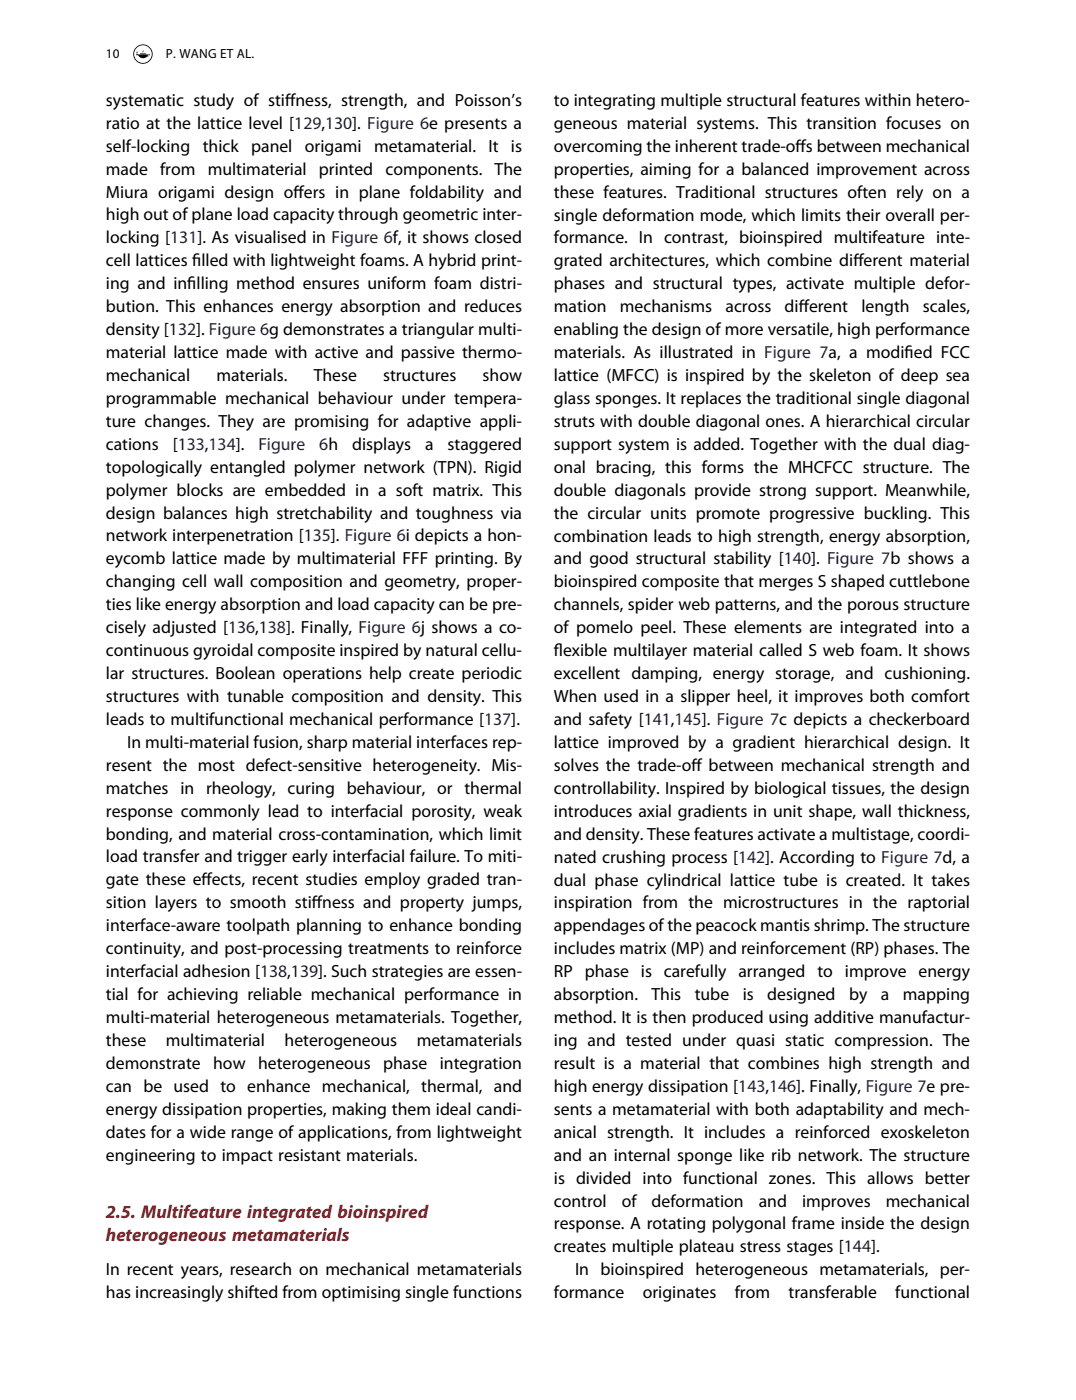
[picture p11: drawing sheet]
<svg xmlns="http://www.w3.org/2000/svg" width="215mm" height="280mm" viewBox="0 0 215 280" stroke-linecap="round" stroke-linejoin="round" font-family="sans-serif">
<defs><g id="words">
<g font-size="3.7" fill="#831f26">
<text x="21.2" y="243.6">2.5. Multifeature integrated bioinspired</text>
<text x="21.2" y="248.2">heterogeneous metamaterials</text>
</g>
<g font-size="3.5">
<text x="21.2" y="21.2">systematic study of stif</text>
<text x="57" y="21.2">fness, strength, and Poisson’s</text>
<text x="110.7" y="21.2">to integrating multiple structural features within hetero-</text>
<text x="21.2" y="25.8">ratio at the lattice level [129,130]. Figure 6e presents a</text>
<text x="110.7" y="25.8">geneous material systems. This transition focuses on</text>
<text x="21.2" y="30.3">self-locking</text>
<text x="21.2" y="34.9">made from multimaterial printed components. The</text>
<text x="40.5" y="30.3">thick panel</text>
<text x="60.9" y="30.3">origami metamaterial.</text>
<text x="97.6" y="30.3">It is</text>
<text x="110.7" y="34.9">properties, aiming for a balanced improvement across</text>
<text x="110.7" y="30.3">overcoming the inherent trade-of</text>
<text x="159" y="30.3">fs between mechanical</text>
<text x="21.2" y="39.5">Miura origami design of</text>
<text x="58.7" y="39.5">fers in plane foldability and</text>
<text x="110.7" y="39.5">these features. Traditional structures often rely on a</text>
<text x="21.2" y="44.1">high out of plane load capacity through geometric inter-</text>
<text x="110.7" y="44.1">single deformation mode, which limits their overall per-</text>
<text x="21.2" y="48.7">locking [131]. As visualised in Figure 6f, it shows closed</text>
<text x="21.2" y="53.3">cell lattices f</text>
<text x="38.4" y="53.3">illed with lightweight foams. A hybrid print-</text>
<text x="110.7" y="48.7">formance. In contrast, bioinspired multifeature inte-</text>
<text x="110.7" y="53.3">grated architectures, which combine dif</text>
<text x="170.5" y="53.3">ferent material</text>
<text x="21.2" y="57.9">ing and inf</text>
<text x="37.4" y="57.9">illing method ensures uniform foam distri-</text>
<text x="110.7" y="57.9">phases and structural types, activate multiple defor-</text>
<text x="21.2" y="62.4">bution. This enhances energy absorption and reduces</text>
<text x="110.7" y="62.4">mation</text>
<text x="123.9" y="62.4">mechanisms</text>
<text x="145" y="62.4">across</text>
<text x="156.8" y="62.4">dif</text>
<text x="159.6" y="62.4">ferent</text>
<text x="172.1" y="62.4">length</text>
<text x="184.4" y="62.4">scales,</text>
<text x="21.2" y="67">density [132]. Figure 6g demonstrates a triangular multi-</text>
<text x="21.2" y="71.6">material lattice made with active and passive thermo-</text>
<text x="110.7" y="67">enabling the design of more versatile, high performance</text>
<text x="110.7" y="71.6">materials. As illustrated in Figure 7a, a modif</text>
<text x="180.8" y="71.6">ied FCC</text>
<text x="21.2" y="76.2">mechanical</text>
<text x="43.2" y="76.2">materials.</text>
<text x="62.7" y="76.2">These</text>
<text x="76.5" y="76.2">structures</text>
<text x="96.4" y="76.2">show</text>
<text x="110.7" y="76.2">lattice (MFCC) is inspired by the skeleton of deep sea</text>
<text x="21.2" y="80.8">programmable mechanical behaviour under tempera-</text>
<text x="110.7" y="80.8">glass sponges. It replaces the traditional single diagonal</text>
<text x="21.2" y="85.4">ture changes. They are promising for adaptive appli-</text>
<text x="21.2" y="90">cations</text>
<text x="34.5" y="90">[133,134].</text>
<text x="70.4" y="90">displays</text>
<text x="85" y="90">a</text>
<text x="89.4" y="90">staggered</text>
<text x="110.7" y="85.4">struts with double diagonal ones. A hierarchical circular</text>
<text x="110.7" y="90">support system is added. Together with the dual diag-</text>
<text x="21.2" y="94.5">topologically entangled polymer network (TPN). Rigid</text>
<text x="110.7" y="94.5">onal bracing, this forms the MHCFCC structure. The</text>
<text x="21.2" y="99.1">polymer blocks are embedded in a soft matrix. This</text>
<text x="110.7" y="99.1">double diagonals provide strong support. Meanwhile,</text>
<text x="21.2" y="103.7">design balances high stretchability and toughness via</text>
<text x="110.7" y="103.7">the circular units promote progressive buckling. This</text>
<text x="21.2" y="112.9">eycomb lattice made by multimaterial FFF printing. By</text>
<text x="21.2" y="108.3">network interpenetration [135]. Figure 6i depicts a hon-</text>
<text x="110.7" y="112.9">and good structural stability [140]. Figure 7b shows a</text>
<text x="110.7" y="108.3">combination leads to high strength, energy absorption,</text>
<text x="21.2" y="117.5">changing cell wall composition and geometry, proper-</text>
<text x="110.7" y="117.5">bioinspired composite that merges S shaped cuttlebone</text>
<text x="21.2" y="122.1">ties like energy absorption and load capacity can be pre-</text>
<text x="110.7" y="122.1">channels, spider web patterns, and the porous structure</text>
<text x="21.2" y="126.6">cisely adjusted [136,138]. Finally, Figure 6j shows a co-</text>
<text x="21.2" y="131.2">continuous gyroidal composite inspired by natural cellu-</text>
<text x="110.7" y="131.2">f</text>
<text x="110.7" y="131.2">lexible multilayer material called S web foam. It shows</text>
<text x="110.7" y="126.6">of pomelo peel. These elements are integrated into a</text>
<text x="21.2" y="135.8">lar structures. Boolean operations help create periodic</text>
<text x="110.7" y="135.8">excellent damping, energy storage, and cushioning.</text>
<text x="21.2" y="140.4">structures with tunable composition and density. This</text>
<text x="110.7" y="140.4">When used in a slipper heel, it improves both comfort</text>
<text x="21.2" y="145">leads to multifunctional mechanical performance [137].</text>
<text x="25.4" y="149.6">In multi-material fusion, sharp material interfaces rep-</text>
<text x="110.7" y="145">and safety [141,145]. Figure 7c depicts a checkerboard</text>
<text x="110.7" y="149.6">lattice improved by a gradient hierarchical design. It</text>
<text x="21.2" y="154.2">resent the most defect-sensitive heterogeneity. Mis-</text>
<text x="110.7" y="154.2">solves the trade-of between mechanical strength and</text>
<text x="138.2" y="154.2">f</text>
<text x="21.2" y="158.7">matches in rheology, curing behaviour, or thermal</text>
<text x="110.7" y="158.7">controllability. Inspired by biological tissues, the design</text>
<text x="21.2" y="163.3">response commonly lead to interfacial porosity, weak</text>
<text x="21.2" y="167.9">bonding, and material cross-contamination, which limit</text>
<text x="110.7" y="163.3">introduces axial gradients in unit shape, wall thickness,</text>
<text x="110.7" y="167.9">and density. These features activate a multistage, coordi-</text>
<text x="21.2" y="172.5">load transfer and trigger early interfacial failure. To miti-</text>
<text x="110.7" y="172.5">nated crushing process [142]. According to Figure 7d, a</text>
<text x="21.2" y="177.1">gate these ef</text>
<text x="40.3" y="177.1">fects, recent studies employ graded tran-</text>
<text x="110.7" y="177.1">dual phase cylindrical lattice tube is created. It takes</text>
<text x="21.2" y="181.7">sition layers to smooth stif</text>
<text x="62.3" y="181.7">fness and property jumps,</text>
<text x="110.7" y="181.7">inspiration from the microstructures in the raptorial</text>
<text x="21.2" y="186.3">interface-aware toolpath planning to enhance bonding</text>
<text x="21.2" y="190.9">continuity, and post-processing treatments to reinforce</text>
<text x="110.7" y="190.9">includes matrix (MP) and reinforcement (RP) phases. The</text>
<text x="110.7" y="186.3">appendages ofthe peacock mantis shrimp. The structure</text>
<text x="21.2" y="195.4">interfacial adhesion [138,139]. Such strategies are essen-</text>
<text x="110.7" y="195.4">RP phase is carefully arranged to improve energy</text>
<text x="21.2" y="200">tial for achieving reliable mechanical performance in</text>
<text x="110.7" y="200">absorption.</text>
<text x="130.2" y="200">This</text>
<text x="138.8" y="200">tube</text>
<text x="148.4" y="200">is</text>
<text x="153.3" y="200">designed</text>
<text x="169.7" y="200">by</text>
<text x="176" y="200">a</text>
<text x="180.4" y="200">mapping</text>
<text x="21.2" y="204.6">multi-material heterogeneous metamaterials. Together,</text>
<text x="21.2" y="209.2">these</text>
<text x="33.1" y="209.2">multimaterial</text>
<text x="56.9" y="209.2">heterogeneous</text>
<text x="83.3" y="209.2">metamaterials</text>
<text x="110.7" y="204.6">method. It is then produced using additive manufactur-</text>
<text x="110.7" y="209.2">ing and tested under quasi static compression. The</text>
<text x="21.2" y="213.8">demonstrate</text>
<text x="42.6" y="213.8">how</text>
<text x="51.6" y="213.8">heterogeneous</text>
<text x="76.6" y="213.8">phase</text>
<text x="87.9" y="213.8">integration</text>
<text x="110.7" y="213.8">result is a material that combines high strength and</text>
<text x="21.2" y="218.4">can be used to enhance mechanical, thermal, and</text>
<text x="110.7" y="218.4">high energy dissipation [143,146]. Finally, Figure 7e pre-</text>
<text x="21.2" y="223">energy dissipation properties, making them ideal candi-</text>
<text x="21.2" y="227.5">dates for a wide range of applications, from lightweight</text>
<text x="110.7" y="223">sents a metamaterial with both adaptability and mech-</text>
<text x="110.7" y="227.5">anical strength. It includes a reinforced exoskeleton</text>
<text x="21.2" y="232.1">engineering to impact resistant materials.</text>
<text x="110.7" y="232.1">and an internal sponge like rib network. The structure</text>
<text x="110.7" y="236.7">is divided into functional zones. This allows better</text>
<text x="110.7" y="241.3">control</text>
<text x="110.7" y="245.9">response. A rotating polygonal frame inside the design</text>
<text x="124.2" y="241.3">of</text>
<text x="130.2" y="241.3">deformation</text>
<text x="151.6" y="241.3">and</text>
<text x="160.3" y="241.3">improves</text>
<text x="177" y="241.3">mechanical</text>
<text x="110.7" y="250.5">creates multiple plateau stress stages [144].</text>
<text x="21.2" y="255.1">In recent years, research on mechanical metamaterials</text>
<text x="114.9" y="255.1">In bioinspired heterogeneous metamaterials, per-</text>
<text x="21.2" y="259.6">has increasingly shifted from optimising single functions</text>
<text x="110.7" y="259.6">formance</text>
<text x="128.4" y="259.6">originates</text>
<text x="146.8" y="259.6">from</text>
<text x="157.6" y="259.6">transferable</text>
<text x="178.9" y="259.6">functional</text>
</g>
<g font-size="3.5" fill="#010181">
<text x="51.6" y="90">Figure</text>
<text x="63.8" y="90">6h</text>
</g>
<g font-size="2.6">
<text x="21.2" y="11.6">10</text>
<text x="33.1" y="11.6">P. WANG ET AL.</text>
</g>
</g></defs>
<g fill="#000">
<path d="M27.4 10.2v.5l-.1-.1zM27.9 10.6h1.3zM28 10.8h1.2zM28.5 10.2l.3-.1-.2 .4-.1-.1z"/>
<path d="M26.8 10.8a1.77 1.77 0 0 1 3.5 0 1.77 1.77 0 0 1-3.5 0zM26.6 10.8a1.95 1.95 0 0 0 3.9 0 1.95 1.95 0 0 0-3.9 0z"/>
<path d="M29.6 11l.3-.1-.5 .4zM27.2 10.9l.1 .1h.3a1.12 1.12 0 0 0 1.8 .3 .67 .67 0 0 0 .6-.5z"/>
</g>
<use href="#words"/>
</svg>
